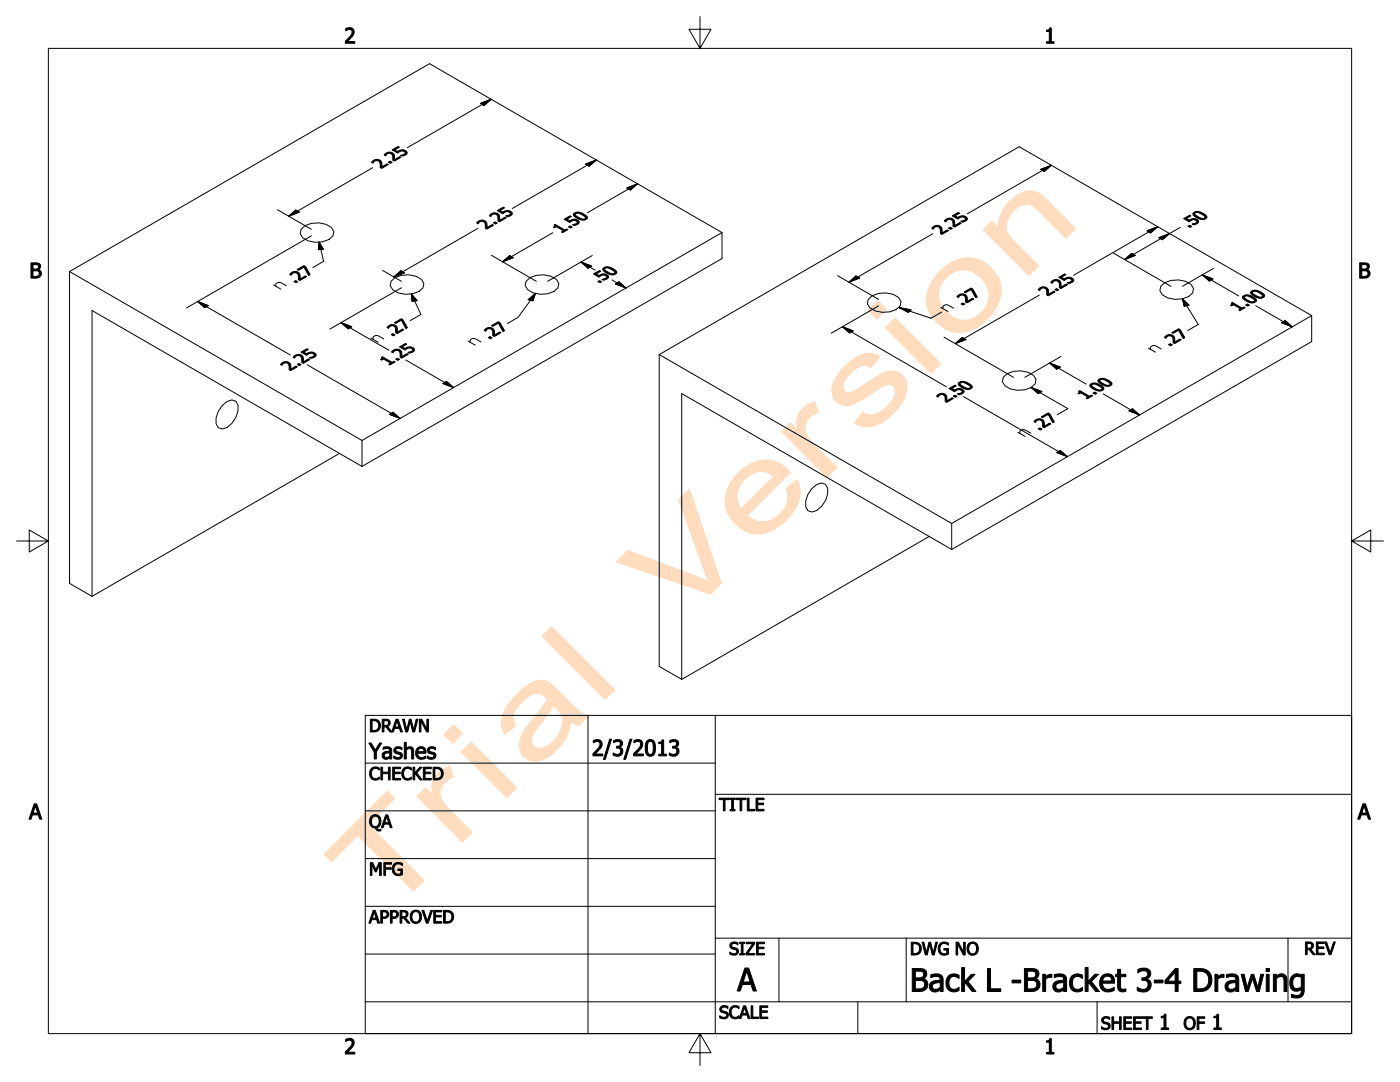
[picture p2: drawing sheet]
<svg xmlns="http://www.w3.org/2000/svg" width="279mm" height="216mm" viewBox="0 0 279 216" stroke-linecap="round" stroke-linejoin="round" font-family="sans-serif">
<g fill="#ffdcbe" stroke="#ffdcbe" stroke-width=".2">
<path d="M77.3 157.8l1.5 1.5-5.3 5.3 11.1 11.1-2.1 2.1-11.1-11.1-5.2 5.3-1.5-1.5z" fill-rule="evenodd"/>
<path d="M87.3 154.4a6.6 6.6 0 0 1 2.5-1.5l.7 2.1a3.3 3.3 0 0 0-2.5 4.2l1.3 1.9 5 5-2 1.9-9.1-9.1 1.7-1.7 1.4 1.4a4 4 0 0 1 1-4.2z" fill-rule="evenodd"/>
<path d="M88.6 146.6l2-2 1.7 1.8-1.9 1.9zM94 148.1l9.1 9.1-1.9 1.9-9.1-9.1z" fill-rule="evenodd"/>
<path d="M103.2 138.5a7.5 7.5 0 0 1 4.9-2.8l.8 .2 .9 .5 5.7 5.4 .8 .6 1.3 .4-2.1 2-1.5-.8a10 10 0 0 1-6.1 7.7 3.3 3.3 0 0 1-3.7-1.1 3.3 3.3 0 0 1-.1-3.8 22.2 22.2 0 0 1 3.6-5l1.5-2.2a2.58 2.58 0 0 0-3.9-.5 6.4 6.4 0 0 0-2.9 3.9l.1 .9 .4 .9-2.1 1.7a4.9 4.9 0 0 1 .5-5.8zM110.4 140.8l-1 1.6-1.9 2.5a4 4 0 0 0-1.4 3.1 1.77 1.77 0 0 0 2.9 1 6.1 6.1 0 0 0 3.2-5.8l-.1-.2a5.8 5.8 0 0 0-1.7-2.2z" fill-rule="evenodd"/>
<path d="M108.2 127l1.9-1.9 12.6 12.5-2 2z" fill-rule="evenodd"/>
<path d="M123 112.1l2.3-2.3 13.7 5.2 2.5 1.1-1.1-2.6-5-13.8 2.2-2.1 6.3 18.8-2.1 2.2z" fill-rule="evenodd"/>
<path d="M147.4 94.3a6.7 6.7 0 0 1 9.4-1l1 1-8.7 8.6a4.7 4.7 0 0 0 7.1-1 4.2 4.2 0 0 0 .7-4.4l2.2-1.8a6.5 6.5 0 0 1-1.6 7.5 7.9 7.9 0 0 1-7.7 3.2 6.7 6.7 0 0 1-4.3-9.6l.8-1.2zM148.7 95.6a4.2 4.2 0 0 0-.7 5.9l6.4-6.5a4 4 0 0 0-5.7 .6z" fill-rule="evenodd"/>
<path d="M160.1 81.7a6.5 6.5 0 0 1 2.5-1.6l.7 2.1a3.4 3.4 0 0 0-2.6 4l.6 1 .8 1.1 5 5-2 1.9-9.1-9.1 1.7-1.7 1.4 1.4a4 4 0 0 1 1-4.1z" fill-rule="evenodd"/>
<path d="M168.5 73.2a7.5 7.5 0 0 1 5.3-2.7l.7 .2 1.1 .5-1.7 2.1a2.86 2.86 0 0 0-3.7 .8 4.3 4.3 0 0 0-1.9 3.4 1.35 1.35 0 0 0 2.2 .5l.5-.3a35.1 35.1 0 0 1 6.3-3.6 3.1 3.1 0 0 1 3.6 4.1 10.9 10.9 0 0 1-6.7 6.9 4.7 4.7 0 0 1-3.7-.7l1.7-2.2a3.4 3.4 0 0 0 4.5-.8 4.3 4.3 0 0 0 1.9-3.7 1.41 1.41 0 0 0-2.4-.6 36.1 36.1 0 0 1-6.4 3.7 3 3 0 0 1-3.2-1 3 3 0 0 1-.3-3.4l.8-1.5z" fill-rule="evenodd"/>
<path d="M175.2 60l1.7 1.8-1.9 1.9-1.8-1.8zM178.6 63.5l9.2 9.1-2 1.9-9.1-9.1z" fill-rule="evenodd"/>
<path d="M187.6 54.1a7.2 7.2 0 0 1 8.3-2 6.9 6.9 0 0 1 3.9 6.4 9.7 9.7 0 0 1-7.8 7.8 7 7 0 0 1-7.1-6.8 8.5 8.5 0 0 1 2.7-5.4zM188.9 55.4a4.6 4.6 0 0 0 .5 7.3 4.7 4.7 0 0 0 7.3-1.5 4.4 4.4 0 0 0-1-5.8 4.5 4.5 0 0 0-6.8 0z" fill-rule="evenodd"/>
<path d="M201.5 40.3a5.3 5.3 0 0 1 5.4-2l1.5 1 6.3 6.3-1.9 2-5.6-5.6a2.94 2.94 0 0 0-4.8 0 3.8 3.8 0 0 0-.5 5.6l5.4 5.4-2 2-9.1-9.1 1.8-1.8 1.3 1.3a6.4 6.4 0 0 1 2.2-5.1z" fill-rule="evenodd"/>
</g>
<g fill="none" stroke="#000" stroke-width=".2">
<path d="M9.7 9.7h260v196.5h-260zM98 19.8l-16.7 9.7M139.7 3.3v6.4l-2.2-3.9h4.4l-2.2 3.9M74.4 33.5l-16.8 9.6M95.9 20.6l2.1-.8-1.4 1.2zM116.9 32.7l2.1-.8-1.4 1.2zM119 31.9l-16.8 9.7M125.1 37.5l2.1-.8-1.4 1.2zM127.2 36.7l-10 5.8M207.7 33.8l2.1-.8-1.4 1.2zM209.8 33l-16.7 9.7M13.9 54.2v62.2l4.5 2.6"/>
<path d="M13.9 54.2l58.3 33.7M54.6 56.9l1.4 .8M55.4 41.8l6.7 4M57.2 57l-1.1-.6a.82 .82 0 0 0-1.1 .3v.4M57.6 43.1l1.4-1.2 .7 .4zM60.1 45.8a4.6 4.6 0 0 1 6-.4l.5 .8-.1 .9a4.6 4.6 0 0 1-6.1 .3l-.5-.8zM62.1 47.1l-24.9 14.4M63.7 48.3l.9 3.9-2.1 1.2M63.7 48.3l.8 1.4-1 .1zM76.3 54l3.8 2.1M78 56.1a4.6 4.6 0 0 1 6.1-.4l.5 .9-.2 .8a4.6 4.6 0 0 1-6 .4l-.5-.8zM78.6 55.3l1.4-1.3 .7 .4z"/>
<path d="M80.1 57.4l-14.3 8.3M82.1 58.7l1.9 4-2.1 1.3M82.1 58.7l1.1 1.3-.9 .1zM95.4 45.6l-16.8 9.7M98.1 50.9l8.9 5.2M100.3 52.2l1.4-1.2 .7 .4zM105 56.1a4.6 4.6 0 0 1 6-.4l.5 .9-.1 .8a4.6 4.6 0 0 1-6.1 .4l-.5-.8zM105.4 59.8l1.5-1.2-.6 1.4zM106.9 58.6l-3.5 4.7-2.1 1.3M110.3 46.4l-10 5.8M115.9 52.3l2.9 1.6M115.9 52.3l2.2 .8-.7 .4z"/>
<path d="M118.2 51l-8.9 5.1M122.1 55.9l2.8 1.6M122.8 56.7l.7-.5 1.4 1.3zM144.1 46.4l-71.9 41.5M144.1 46.4v5.2l-71.9 41.5M144.1 46.4l-58.4-33.7-71.8 41.5M167.2 55l8.1 4.7M169.4 56.3l1.4-1.2 .7 .4zM173.3 59.7a4.6 4.6 0 0 1 6-.4l.5 .9-.1 .8a4.6 4.6 0 0 1-6.1 .4l-.5-.8zM186.2 46.6l-16.8 9.7M207.4 58.9l-16.8 9.7M222.2 50.5l11.5 6.6"/>
<path d="M224.4 51.8l1.4-1.2 .8 .4zM228.9 46.1l2.2-.9-1.5 1.3zM231.1 45.2l-16.8 9.7M231.3 47.4l2.1-.8-1.4 1.2zM231.6 57.2a4.6 4.6 0 0 1 6.1-.4l.5 .8-.2 .8a4.6 4.6 0 0 1-6 .4l-.5-.8zM235.6 45.4l-11.2 6.4M236 59.6l3.1 5.1-2.1 1.3M236 59.6l1.3 1.3-1 .2zM239.9 54.8l7.3 4.3M239.9 54.8l2.2 .9-.8 .4zM242.2 53.6l-6.2 3.5M39.4 60.2l18.6 10.7"/>
<path d="M39.4 60.2l2.2 .8-.7 .4zM61.3 72.8l18.6 10.7M68.1 64.4l9.5 5.5M68.1 64.4l2.1 .8-.7 .4zM74 67.5l1.5 .8M76.6 67.6l-1-.6a.82 .82 0 0 0-1.2 .3v.4M81 71.8l9.5 5.5M88.4 76.5l.7-.4 1.4 1.2zM93.4 68l1.4 .9M96 68.2l-1.1-.6a.82 .82 0 0 0-1.1 .3v.4M131.6 70.8v62.2l4.5 2.6M131.6 70.8l58.3 33.7"/>
<path d="M168.1 65.2l20.8 12M168.1 65.2l2.1 .8-.7 .4zM175.3 61l-9.4 5.5M179.4 61.4l6.4 2.1 2.1-1.2M179.4 61.4l2.4 .4-.5 .5zM187.8 61.3l1.4 .9M188.4 67.3l13.9 8M190.3 61.5l-1-.6a.82 .82 0 0 0-1.1 .3v.4M190.6 68.6l1.5-1.3 .7 .5zM192.3 79.1l20.7 12M200.2 75.3a4.6 4.6 0 0 1 6.1-.4l.5 .8-.2 .9a4.6 4.6 0 0 1-6.1 .4l-.5-.8zM205.8 77.3l7.3 4.2-2.1 1.3"/>
<path d="M205.8 77.3l2.1 .8-.7 .4zM209.5 72.4l7.3 4.2M209.5 72.4l2.1 .9-.7 .4zM211.7 71.1l-7.2 4.2M220.1 78.6l7.3 4.2M229.2 69.5l1.4 .8M231.7 69.6l-1-.6a.81 .81 0 0 0-1.1 .3v.4M250.6 61l7.3 4.2M255.8 64.4l.7-.4 1.4 1.2zM261.8 63l-71.9 41.5M261.8 63v5.2l-71.9 41.4M261.8 63l-58.4-33.7-71.8 41.5"/>
<path d="M44.3 80.9l1-.8 1-.3 .8 .3 .4 .8a4.4 4.4 0 0 1-3.2 4.7l-.7-.3-.5-.8v-1.1l.5-1.3zM67.8 90.5l-49.4 28.5M72.2 93.1l-53.8-31.1v57M72.2 87.9v5.2M77.7 82.7l.7-.4 1.5 1.2zM162 97.5l1-.8 1-.3 .7 .2 .5 .8a4.4 4.4 0 0 1-3.2 4.8l-.8-.3-.4-.8v-1.1l.4-1.3zM203.1 86.3l1.5 .8M205.7 86.4l-1-.6a.81 .81 0 0 0-1.2 .3v.4M210.9 90.3l.7-.4 1.4 1.2zM225.3 82l.7-.4 1.4 1.2zM3.3 107.9h6.4l-3.9-2.2v4.5l3.9-2.3M185.4 107l-49.3 28.6"/>
<path d="M189.9 109.6l-53.8-31.1v57.1M189.9 104.5v5.1M269.7 107.9l3.9 2.3v-4.5l-3.9 2.2h6.4M72.9 142.7h196.8v63.5h-196.8zM72.9 152.3h69.8M117.3 142.7v63.5M142.7 142.7v63.5M142.7 158.5h127M72.9 171.3h69.8M72.9 161.8h69.8M72.9 199.9h196.8M72.9 190.4h69.8"/>
<path d="M72.9 180.8h69.8M142.7 187.2h127M155.4 187.2v12.7M171.2 199.9v6.3M180.8 187.2v12.7M218.9 199.9v6.3M257 187.2v12.7M139.7 206.2l2.2 3.9h-4.4l2.2-3.9v6.4"/>
</g>
<g fill="#000" stroke="#000" stroke-width=".2">
<path d="M95.9 20.6l.7-.2v.6zM96.6 20.4l1.4-.6-1.4 1.2zM116.9 32.7l.7-.2v.6zM117.6 32.5l1.4-.6-1.4 1.2zM125.1 37.5l.7-.3v.7zM125.8 37.2l1.4-.5-1.4 1.2zM207.7 33.8l.7-.3v.7zM208.4 33.5l1.4-.5-1.4 1.2zM57.6 43.1l1.4-1.2v.7zM59 41.9l.7 .4-.7 .3zM63.7 48.3v1.5h-.2zM63.7 48.3l.8 1.4-.8 .1z"/>
<path d="M78.6 55.3l1.4-1.3v.7zM80 54l.7 .4-.7 .3zM100.3 52.2l1.4-1.2v.7zM101.7 51l.7 .4-.7 .3zM115.9 52.3l1.5 .5v.7zM117.4 52.8l.7 .3-.7 .4zM122.8 56.7l.7-.5v.7zM123.5 56.2l1.4 1.3-1.4-.6zM169.4 56.3l1.4-1.2v.7zM170.8 55.1l.7 .4-.7 .3zM224.4 51.8l1.4-1.2v.6zM225.8 50.6l.8 .4-.8 .2z"/>
<path d="M228.9 46.1l.7-.3v.7zM229.6 45.8l1.5-.6-1.5 1.3zM231.3 47.4l.7-.3v.7zM232 47.1l1.4-.5-1.4 1.2zM239.9 54.8l1.4 .6v.7zM241.3 55.4l.8 .3-.8 .4zM39.4 60.2l1.5 .5v.7zM40.9 60.7l.7 .3-.7 .4zM68.1 64.4l1.4 .5v.7zM69.5 64.9l.7 .3-.7 .4zM82.1 58.7l.2 .2v1.2zM82.3 58.9l.9 1.1-.9 .1z"/>
<path d="M88.4 76.5l.7-.4v.7zM89.1 76.1l1.4 1.2-1.4-.5zM105.4 59.8l.9-.8v1zM106.3 59l.6-.4-.6 1.4zM168.1 65.2l1.4 .5v.7zM169.5 65.7l.7 .3-.7 .4zM179.4 61.4l1.9 .3v.6zM181.3 61.7l.5 .1-.5 .5zM190.6 68.6l1.5-1.3v.7zM192.1 67.3l.7 .5-.7 .2zM205.8 77.3l1.4 .6v.6zM207.2 77.9l.7 .2-.7 .4z"/>
<path d="M209.5 72.4l1.4 .6v.7zM210.9 73l.7 .3-.7 .4zM236 59.6l.3 .4v1.1zM236.3 60l1 .9-1 .2zM255.8 64.4l.7-.4v.7zM256.5 64l1.4 1.2-1.4-.5zM77.7 82.7l.7-.4v.7zM78.4 82.3l1.5 1.2-1.5-.5zM210.9 90.3l.7-.4v.7zM211.6 89.9l1.4 1.2-1.4-.5zM225.3 82l.7-.4v.7zM226 81.6l1.4 1.2-1.4-.5z"/>
<path d="M69 5.7h.1a1.06 1.06 0 0 1 1.5 .3 1.06 1.06 0 0 1-.5 1.5l-.8 .8h1.5v.3h-1.9v-.4l.5-.4a1.48 1.48 0 0 0 .8-1.7 .89 .89 0 0 0-1.2 0z" fill-rule="evenodd"/>
<path d="M208.9 6l.5-.1 .1-.3h.3v2.7h.5v.3h-1.4v-.3h.5v-2h-.5z" fill-rule="evenodd"/>
<path d="M74.3 32.2a1.17 1.17 0 0 1 1.8 .1l.1 1 1.1-.6 .2 .1-1.3 .8-.3-.2a.98 .98 0 0 0-.7-1.4l-.4 .2-.3 .4-.3-.2z" fill-rule="evenodd"/>
<path d="M77.5 32.4l.3-.2 .5 .2-.4 .2z" fill-rule="evenodd"/>
<path d="M76.8 30.8a1.17 1.17 0 0 1 1.8 0l.1 1.1 1.1-.7 .2 .2-1.3 .8-.3-.2a.98 .98 0 0 0-.7-1.4l-.4 .1-.3 .4-.3-.2z" fill-rule="evenodd"/>
<path d="M78.3 29.9l1.1-.7 .3 .2-.9 .5 .6 .3a1.21 1.21 0 0 1 1.9 .3l-.3 .4a1.01 1.01 0 0 1-1.1 .1l.2-.1a.52 .52 0 0 0 .7-.6 1 1 0 0 0-1.4 .3z" fill-rule="evenodd"/>
<path d="M6.2 52.5h.8a.76 .76 0 0 1 1 .3 .76 .76 0 0 1-.3 1 .9 .9 0 0 1 .5 1.1 .9 .9 0 0 1-1.1 .6h-.9zM6.6 54v1.2h.3a.61 .61 0 0 0 .9-.5 .61 .61 0 0 0-.8-.7zM6.6 52.8v.9h.4a.49 .49 0 0 0 .7-.5 .49 .49 0 0 0-.7-.4z" fill-rule="evenodd"/>
<path d="M58.7 56.2l.3-.2 .4 .2-.3 .2z" fill-rule="evenodd"/>
<path d="M59.3 53.8l1.4-.8 .3 .2 .9 1.6-.3 .2-.9-1.7-1.2 .6z" fill-rule="evenodd"/>
<path d="M57.9 54.6a1.17 1.17 0 0 1 1.9 0l.1 1.1 1-.6 .3 .1-1.4 .8-.3-.2a.97 .97 0 0 0-.6-1.4l-.5 .1-.3 .4-.3-.2z" fill-rule="evenodd"/>
<path d="M95.2 44.4a1.17 1.17 0 0 1 1.9 0l.1 1 1-.6 .3 .1-1.3 .8-.3-.2a.98 .98 0 0 0-.7-1.3l-.5 .1-.3 .4-.3-.2z" fill-rule="evenodd"/>
<path d="M98.5 44.5l.3-.2 .4 .2-.3 .2z" fill-rule="evenodd"/>
<path d="M97.8 42.9a1.17 1.17 0 0 1 1.8 0l.1 1.1 1.1-.6 .2 .1-1.3 .8-.3-.2a.98 .98 0 0 0-.7-1.4l-.5 .2-.2 .3-.4-.2z" fill-rule="evenodd"/>
<path d="M99.2 42l1.2-.7 .3 .2-.9 .5 .6 .3a1.21 1.21 0 0 1 1.8 .3l-.2 .4a1.01 1.01 0 0 1-1.1 .1h.2a.51 .51 0 0 0 .7-.7 1 1 0 0 0-1.4 .3z" fill-rule="evenodd"/>
<path d="M110.6 44.9l.2-.1 1.9 1.1 .4-.2 .2 .1-1 .6-.2-.1 .4-.2-1.5-.9-.4 .3-.2-.2 .3-.2z" fill-rule="evenodd"/>
<path d="M113.4 45.3l.4-.2 .4 .2-.3 .2z" fill-rule="evenodd"/>
<path d="M112.6 43.8l1.2-.7 .2 .1-.9 .5 .6 .4a1.21 1.21 0 0 1 1.9 .3l-.2 .3a1.01 1.01 0 0 1-1.1 .1h.1a.52 .52 0 0 0 .7-.6 1.01 1.01 0 0 0-1.4 .2z" fill-rule="evenodd"/>
<path d="M114.5 42.6a2.02 2.02 0 0 1 2.8 .8 1.41 1.41 0 0 1-2.2 .1 .95 .95 0 0 1-.7-.7zM114.9 42.7a.45 .45 0 0 0 .4 .6 1.05 1.05 0 0 0 1.6 .2 1.96 1.96 0 0 0-2-.8z" fill-rule="evenodd"/>
<path d="M119.3 56.2l.4-.2 .4 .2-.4 .2z" fill-rule="evenodd"/>
<path d="M118.5 54.7l1.1-.7 .3 .1-.9 .6 .6 .3a1.21 1.21 0 0 1 1.9 .3l-.3 .3a.99 .99 0 0 1-1.1 .1h.2a.52 .52 0 0 0 .7-.6 1.01 1.01 0 0 0-1.4 .2z" fill-rule="evenodd"/>
<path d="M120.4 53.5a2.02 2.02 0 0 1 2.7 .9 1.4 1.4 0 0 1-2.1 0l-.6-.4-.1-.3zM120.7 53.6a.45 .45 0 0 0 .5 .6 1.06 1.06 0 0 0 1.5 .2 1.97 1.97 0 0 0-2-.8z" fill-rule="evenodd"/>
<path d="M186.1 45.4a1.13 1.13 0 0 1 1.8 .1l.1 1 1.1-.6 .2 .1-1.3 .8-.3-.2a.98 .98 0 0 0-.7-1.4l-.5 .2-.2 .3-.4-.1z" fill-rule="evenodd"/>
<path d="M189.3 45.5l.3-.2 .5 .3-.4 .2z" fill-rule="evenodd"/>
<path d="M188.6 43.9a1.12 1.12 0 0 1 1.9 .1v1l1.1-.6 .2 .2-1.3 .7-.3-.2a.98 .98 0 0 0-.7-1.3l-.4 .1-.3 .4-.3-.2z" fill-rule="evenodd"/>
<path d="M190.1 43.1l1.1-.7 .3 .1-.9 .6 .6 .3a1.21 1.21 0 0 1 1.9 .3l-.3 .3a1.01 1.01 0 0 1-1.1 .2l.2-.1a.51 .51 0 0 0 .7-.6 1 1 0 0 0-1.4 .2z" fill-rule="evenodd"/>
<path d="M192.4 58.3l1.4-.8 .3 .2 .9 1.6-.3 .1-.9-1.6-1.1 .6z" fill-rule="evenodd"/>
<path d="M191.1 59.1a1.17 1.17 0 0 1 1.8 0l.1 1 1.1-.6 .2 .2-1.3 .7-.3-.1a.98 .98 0 0 0-.7-1.4l-.4 .1-.3 .4-.3-.2z" fill-rule="evenodd"/>
<path d="M207.4 57.6a1.12 1.12 0 0 1 1.8 .1v1l1.1-.6 .2 .2-1.3 .7-.3-.1a.98 .98 0 0 0-.7-1.4l-.4 .1-.3 .4-.3-.2z" fill-rule="evenodd"/>
<path d="M210.5 57.8l.4-.2 .4 .2-.4 .2z" fill-rule="evenodd"/>
<path d="M209.9 56.2a1.12 1.12 0 0 1 1.8 .1v1l1.1-.6 .2 .1-1.3 .8-.3-.2a.98 .98 0 0 0-.7-1.4l-.5 .2-.2 .3-.3-.1z" fill-rule="evenodd"/>
<path d="M211.3 55.3l1.2-.6 .2 .1-.9 .5 .6 .4a1.21 1.21 0 0 1 1.9 .3l-.2 .3a.99 .99 0 0 1-1.1 .1h.1a.52 .52 0 0 0 .7-.6 1.01 1.01 0 0 0-1.4 .2z" fill-rule="evenodd"/>
<path d="M237.1 45.1l.3-.2 .4 .3-.3 .2z" fill-rule="evenodd"/>
<path d="M236.2 43.6l1.2-.7 .3 .2-.9 .5 .5 .3a1.21 1.21 0 0 1 1.9 .3l-.2 .4a.99 .99 0 0 1-1.1 .1h.2a.52 .52 0 0 0 .6-.7 1.01 1.01 0 0 0-1.4 .3z" fill-rule="evenodd"/>
<path d="M238.2 42.4a2.02 2.02 0 0 1 2.7 .9 1.41 1.41 0 0 1-2.1 .1 .96 .96 0 0 1-.8-.7zM238.5 42.5a.45 .45 0 0 0 .5 .7 1.05 1.05 0 0 0 1.5 .1 1.96 1.96 0 0 0-2-.8z" fill-rule="evenodd"/>
<path d="M248.1 59.1a2.01 2.01 0 0 1 2.7 .9 1.4 1.4 0 0 1-2.1 0 .96 .96 0 0 1-.8-.7zM248.4 59.2a.45 .45 0 0 0 .5 .6 1.05 1.05 0 0 0 1.5 .2 1.95 1.95 0 0 0-2-.8z" fill-rule="evenodd"/>
<path d="M249.7 58.2a2.01 2.01 0 0 1 2.7 .8 1.4 1.4 0 0 1-2.1 .1l-.6-.5-.1-.2zM250 58.2a.45 .45 0 0 0 .5 .7 1.06 1.06 0 0 0 1.5 .1 1.95 1.95 0 0 0-2-.8z" fill-rule="evenodd"/>
<path d="M271.4 52.5h.8a.76 .76 0 0 1 1 .3 .76 .76 0 0 1-.3 1 .9 .9 0 0 1 .4 1.1 .9 .9 0 0 1-1.1 .6h-.8zM271.8 54v1.2h.3a.61 .61 0 0 0 .9-.5 .61 .61 0 0 0-.8-.7zM271.8 52.8v.9h.4a.49 .49 0 0 0 .7-.5 .49 .49 0 0 0-.7-.4z" fill-rule="evenodd"/>
<path d="M56.1 72.6a1.17 1.17 0 0 1 1.9 0v1.1l1.1-.7 .2 .2-1.3 .8-.3-.2a.98 .98 0 0 0-.7-1.4l-.4 .1-.3 .4-.3-.2z" fill-rule="evenodd"/>
<path d="M59.3 72.7l.4-.2 .4 .3-.4 .2z" fill-rule="evenodd"/>
<path d="M58.7 71a1.12 1.12 0 0 1 1.8 .2v1l1.1-.6 .2 .1-1.3 .8-.3-.2a.97 .97 0 0 0-.7-1.4l-.4 .2-.3 .4-.3-.2z" fill-rule="evenodd"/>
<path d="M60.1 70.3l1.2-.7 .2 .1-.9 .5 .6 .4a1.21 1.21 0 0 1 1.9 .3l-.2 .3a1.01 1.01 0 0 1-1.1 .1h.1a.52 .52 0 0 0 .7-.6 1.01 1.01 0 0 0-1.4 .2z" fill-rule="evenodd"/>
<path d="M78.1 66.8l.3-.2 .4 .2-.3 .2z" fill-rule="evenodd"/>
<path d="M76.1 71.3l.2-.1 2 1.1 .3-.2 .3 .1-1.1 .6-.2-.1 .4-.2-1.5-.9-.3 .3-.2-.2 .2-.2z" fill-rule="evenodd"/>
<path d="M79 71.7l.3-.2 .4 .2-.3 .2z" fill-rule="evenodd"/>
<path d="M78.7 64.4l1.4-.8 .3 .2 .9 1.6-.3 .2-.9-1.7-1.1 .6z" fill-rule="evenodd"/>
<path d="M77.3 65.2a1.17 1.17 0 0 1 1.9 0l.1 1.1 1-.6 .3 .1-1.3 .8-.3-.2a.97 .97 0 0 0-.7-1.4l-.4 .1-.4 .4-.3-.2z" fill-rule="evenodd"/>
<path d="M78.3 70a1.16 1.16 0 0 1 1.8 .1l.1 1.1 1-.6 .3 .1-1.3 .8-.3-.2a.98 .98 0 0 0-.7-1.4l-.5 .1-.3 .4-.3-.2z" fill-rule="evenodd"/>
<path d="M79.7 69.2l1.2-.7 .3 .2-.9 .5 .5 .3a1.21 1.21 0 0 1 1.9 .3l-.2 .4a1.01 1.01 0 0 1-1.1 .1h.2a.52 .52 0 0 0 .7-.7 .99 .99 0 0 0-1.5 .3z" fill-rule="evenodd"/>
<path d="M97.5 67.4l.3-.2 .4 .2-.3 .2z" fill-rule="evenodd"/>
<path d="M98.1 65l1.4-.8 .3 .2 .9 1.6-.3 .2-.9-1.7-1.2 .6z" fill-rule="evenodd"/>
<path d="M96.8 65.7a1.13 1.13 0 0 1 1.8 .2l.1 1 1-.7 .3 .2-1.4 .8-.3-.2a.98 .98 0 0 0-.6-1.4l-.5 .1-.3 .4-.3-.2z" fill-rule="evenodd"/>
<path d="M187.1 78.9a1.13 1.13 0 0 1 1.8 .1l.1 1 1-.6 .3 .1-1.4 .8-.3-.2a.98 .98 0 0 0-.6-1.4l-.6 .2-.2 .3-.3-.1z" fill-rule="evenodd"/>
<path d="M190.3 79l.3-.2 .4 .3-.3 .2z" fill-rule="evenodd"/>
<path d="M189.4 77.5l1.2-.7 .2 .2-.9 .5 .6 .3a1.21 1.21 0 0 1 1.9 .4l-.2 .3a1.01 1.01 0 0 1-1.1 .1h.2a.52 .52 0 0 0 .6-.6 1.01 1.01 0 0 0-1.4 .2z" fill-rule="evenodd"/>
<path d="M191.8 60.6l.4-.2 .4 .3-.4 .2z" fill-rule="evenodd"/>
<path d="M191.3 76.4a2.02 2.02 0 0 1 2.8 .8 1.4 1.4 0 0 1-2.1 .1l-.7-.5-.1-.2zM191.7 76.4a.46 .46 0 0 0 .4 .7 1.06 1.06 0 0 0 1.6 .1 1.97 1.97 0 0 0-2-.8z" fill-rule="evenodd"/>
<path d="M215.3 78.1l.2-.2 1.9 1.2 .4-.3 .2 .2-1 .6-.2-.1 .4-.3-1.5-.8-.4 .2-.2-.1 .3-.3z" fill-rule="evenodd"/>
<path d="M218.1 78.4l.4-.2 .4 .3-.4 .2z" fill-rule="evenodd"/>
<path d="M217.6 76.7a2.02 2.02 0 0 1 2.7 .8 1.4 1.4 0 0 1-2.1 .1l-.6-.4-.1-.3zM218 76.8a.45 .45 0 0 0 .4 .6 1.06 1.06 0 0 0 1.5 .2 1.97 1.97 0 0 0-1.9-.8z" fill-rule="evenodd"/>
<path d="M219.2 75.7a2.02 2.02 0 0 1 2.7 .9 1.4 1.4 0 0 1-2.1 .1l-.6-.5-.1-.2zM219.6 75.8a.45 .45 0 0 0 .4 .7 1.06 1.06 0 0 0 1.6 .1 1.97 1.97 0 0 0-2-.8z" fill-rule="evenodd"/>
<path d="M233.2 68.8l.4-.2 .4 .2-.4 .2z" fill-rule="evenodd"/>
<path d="M233.9 66.4l1.3-.8 .3 .2 .9 1.6-.3 .2-.9-1.7-1.1 .6z" fill-rule="evenodd"/>
<path d="M232.5 67.2a1.17 1.17 0 0 1 1.9 0v1.1l1.1-.7 .2 .2-1.3 .8-.3-.2a.97 .97 0 0 0-.7-1.4l-.4 .1-.3 .4-.3-.2z" fill-rule="evenodd"/>
<path d="M245.7 60.5l.2-.1 2 1.1 .4-.2 .2 .1-1.1 .6-.2-.1 .4-.3-1.4-.8-.4 .2-.2-.1 .3-.3z" fill-rule="evenodd"/>
<path d="M248.6 60.9l.3-.3 .5 .3-.4 .2z" fill-rule="evenodd"/>
<path d="M207.2 85.6l.3-.2 .4 .2-.3 .2z" fill-rule="evenodd"/>
<path d="M207.8 83.2l1.4-.8 .3 .2 .9 1.6-.3 .2-.9-1.7-1.1 .6z" fill-rule="evenodd"/>
<path d="M206.4 84a1.17 1.17 0 0 1 1.9 0l.1 1.1 1.1-.7 .2 .2-1.3 .8-.3-.2a.98 .98 0 0 0-.7-1.4l-.4 .1-.3 .4-.4-.2z" fill-rule="evenodd"/>
<path d="M74.2 153.3a1.37 1.37 0 0 1 1.5 0v.4a.94 .94 0 0 0-1.3-.2 .94 .94 0 0 0-.2 1.2 .88 .88 0 0 0 .6 .7 .88 .88 0 0 0 .9-.4v.5a1.26 1.26 0 0 1-1.6-.1 1.26 1.26 0 0 1-.2-1.6z" fill-rule="evenodd"/>
<path d="M73.9 143.5h.6a1.28 1.28 0 0 1 1.4 1.3 1.28 1.28 0 0 1-1.4 1.2h-.6zM74.3 143.8v2a1.02 1.02 0 0 0 1.3-1 1.02 1.02 0 0 0-1.3-1z" fill-rule="evenodd"/>
<path d="M73.6 148.3h.5l.8 1.4 .8-1.4h.5l-1.1 1.7v1.4h-.4v-1.3z" fill-rule="evenodd"/>
<path d="M76.5 149.1a1.1 1.1 0 0 1 1.7 .7v1.6h-.4v-.2a.81 .81 0 0 1-1.4-.1 .81 .81 0 0 1 .8-1.2h.6a.6 .6 0 0 0-.4-.6 .6 .6 0 0 0-.6 .1l-.3 .1zM76.7 150.5a.55 .55 0 0 0 .4 .7 .55 .55 0 0 0 .7-.3v-.7l-.7 .1z" fill-rule="evenodd"/>
<path d="M76 153.1h.4v1h1.1v-1h.4v2.5h-.4v-1.2h-1.1v1.2h-.4z" fill-rule="evenodd"/>
<path d="M79 143.5h.4l.9 2.5h-.4l-.2-.7h-1l-.2 .7h-.3zM79.2 143.9l-.4 1.2h.8z" fill-rule="evenodd"/>
<path d="M76.3 143.5h.6a.74 .74 0 0 1 1 .5 .74 .74 0 0 1-.6 .9l.9 1.1h-.4l-.8-1h-.4v1h-.3zM76.6 143.8v1h.3a.49 .49 0 0 0 .6-.5 .49 .49 0 0 0-.5-.5z" fill-rule="evenodd"/>
<path d="M78.4 153.1h1.6v.3h-1.3v.7h1.2v.3h-1.2v.9h1.3v.3h-1.6z" fill-rule="evenodd"/>
<path d="M78.7 149.3a1.33 1.33 0 0 1 1.5-.1v.4l-.3-.2a.46 .46 0 0 0-.6-.1 .46 .46 0 0 0-.2 .6l.2 .1a.86 .86 0 0 1 .9 1.1l-.3 .3-.6 .1-.7-.2v-.4h.1a.66 .66 0 0 0 .7 .3 .66 .66 0 0 0 .5-.5l-.1-.1-.5-.2a.71 .71 0 0 1-.6-.3 .71 .71 0 0 1 0-.8z" fill-rule="evenodd"/>
<path d="M80.6 153.3a1.38 1.38 0 0 1 1.5 0v.4a.94 .94 0 0 0-1.2-.2 .94 .94 0 0 0-.3 1.2 .88 .88 0 0 0 .6 .7 .88 .88 0 0 0 .9-.4v.5a1.26 1.26 0 0 1-1.6-.1 1.26 1.26 0 0 1-.2-1.6z" fill-rule="evenodd"/>
<path d="M80.7 148.1h.4v1.2a.82 .82 0 0 1 .9-.2 .82 .82 0 0 1 .6 .8v1.5h-.4v-1.3a.58 .58 0 0 0-.4-.7 .58 .58 0 0 0-.7 .3v1.7h-.4z" fill-rule="evenodd"/>
<path d="M80.3 143.5h.4l.5 2.1 .5-2.1h.3l.6 2.1 .5-2.1h.3l-.6 2.5h-.4l-.5-2.1-.5 2.1h-.4z" fill-rule="evenodd"/>
<path d="M83.4 149.2a1.06 1.06 0 0 1 1.3 .1l.3 .4v.6h-1.6a.89 .89 0 0 0 .5 .8 .89 .89 0 0 0 .9-.2h.2v.4l-.3 .1a1.29 1.29 0 0 1-1.5-.4 1.29 1.29 0 0 1 .1-1.7zM83.6 149.5l-.2 .5h1.2a.6 .6 0 0 0-.3-.6 .6 .6 0 0 0-.7 .1z" fill-rule="evenodd"/>
<path d="M82.4 153.1h.4v1.1l1-1.1h.4l-1 1.1 1.1 1.4h-.5l-.9-1.2-.1 .2v1h-.4z" fill-rule="evenodd"/>
<path d="M84.5 153.1h1.6v.3h-1.3v.7h1.2v.3h-1.2v.9h1.3v.3h-1.6z" fill-rule="evenodd"/>
<path d="M83.7 143.5h.5l1 2v-2h.3v2.5h-.4l-1.1-2.1v2.1h-.3z" fill-rule="evenodd"/>
<path d="M85.4 149.3a1.34 1.34 0 0 1 1.5-.1v.4l-.4-.2a.45 .45 0 0 0-.6-.1 .45 .45 0 0 0-.1 .6l.1 .1a.86 .86 0 0 1 1 1.1l-.4 .3-.6 .1-.6-.2v-.4h.1a.67 .67 0 0 0 .7 .3 .67 .67 0 0 0 .5-.5l-.1-.1-.5-.2a.71 .71 0 0 1-.6-.3 .71 .71 0 0 1 0-.8z" fill-rule="evenodd"/>
<path d="M86.4 153.1h.6a1.28 1.28 0 0 1 1.4 1.2 1.28 1.28 0 0 1-1.4 1.3h-.6zM86.8 153.4v1.9a1.02 1.02 0 0 0 1.3-.9 1.02 1.02 0 0 0-1.3-1z" fill-rule="evenodd"/>
<path d="M118.4 147.8l.1-.1a1.1 1.1 0 0 1 1.5 .4 1.1 1.1 0 0 1-.4 1.5l-.9 .9h1.6v.3h-2v-.4l.5-.5a1.74 1.74 0 0 0 .9-1.7 .89 .89 0 0 0-1.3 0z" fill-rule="evenodd"/>
<path d="M121.7 147.5h.3l-1.2 4h-.4z" fill-rule="evenodd"/>
<path d="M122.5 147.8a1.07 1.07 0 0 1 1.1-.2 1.07 1.07 0 0 1 .6 .9l-.2 .4-.4 .2a1 1 0 0 1 .6 1.3 1 1 0 0 1-1.4 .4l-.4-.1v-.5a.83 .83 0 0 0 .9 .4 .83 .83 0 0 0 .6-.8l-.3-.4-.6-.1v-.4a.53 .53 0 0 0 .8-.2 .53 .53 0 0 0-.3-.7h-.4l-.6 .2z" fill-rule="evenodd"/>
<path d="M125.7 147.5h.4l-1.2 4h-.4z" fill-rule="evenodd"/>
<path d="M126.5 147.8l.1-.1a1.1 1.1 0 0 1 1.5 .4 1.1 1.1 0 0 1-.4 1.5l-.9 .9h1.6v.3h-2v-.4l.5-.5a1.74 1.74 0 0 0 .9-1.7 .9 .9 0 0 0-1.3 0z" fill-rule="evenodd"/>
<path d="M129.2 147.8a.95 .95 0 0 1 1.5 .4l.1 1a1.24 1.24 0 0 1-1.3 1.7 1.41 1.41 0 0 1-.7-1.7 1.75 1.75 0 0 1 .4-1.4zM129.4 148.1a2.64 2.64 0 0 0 .2 2.4 .63 .63 0 0 0 .6-.2 .63 .63 0 0 0 .2-.6l-.1-1a.57 .57 0 0 0-.2-.7 .57 .57 0 0 0-.7 .1z" fill-rule="evenodd"/>
<path d="M131.5 148.1l.5-.2 .1-.3h.4v2.9h.5v.3h-1.5v-.3h.5v-2.1h-.5z" fill-rule="evenodd"/>
<path d="M133.7 147.8a1.07 1.07 0 0 1 1.1-.2 1.07 1.07 0 0 1 .6 .9l-.2 .4-.3 .2a1 1 0 0 1 .5 1.3 1 1 0 0 1-1.4 .4l-.4-.1v-.5a.83 .83 0 0 0 .9 .4 .83 .83 0 0 0 .6-.8l-.3-.4-.6-.1v-.4a.53 .53 0 0 0 .8-.2 .53 .53 0 0 0-.3-.7h-.4l-.6 .2z" fill-rule="evenodd"/>
<path d="M6.8 160.4h.5l1 3h-.4l-.3-.8h-1.1l-.3 .8h-.4zM7.1 160.8l-.5 1.4h.9z" fill-rule="evenodd"/>
<path d="M74.2 162.8a1.19 1.19 0 0 1 1.4 0 1.19 1.19 0 0 1 .4 1.3l-.3 .8-.4 .2a.45 .45 0 0 0 .3 .4 .45 .45 0 0 0 .4 0v.3h-.2a.71 .71 0 0 1-.9-.6 1.26 1.26 0 0 1-1-1.9zM74.4 163l-.1 .1a1.31 1.31 0 0 0 .4 1.8 1.01 1.01 0 0 0 .9-.5 1.01 1.01 0 0 0 0-1.1l-.5-.4h-.5z" fill-rule="evenodd"/>
<path d="M73.9 172.1h.5l.6 1.4 .6-1.4h.5v2.6h-.3v-2.2l-.7 1.5h-.2l-.7-1.5v2.2h-.3z" fill-rule="evenodd"/>
<path d="M77 162.6h.4l.8 2.6h-.3l-.2-.8h-1l-.2 .8h-.4zM77.2 163l-.4 1.2h.8z" fill-rule="evenodd"/>
<path d="M76.6 172.1h1.5v.3h-1.2v.7h1.2v.3h-1.2v1.3h-.3z" fill-rule="evenodd"/>
<path d="M78.7 172.3a1.53 1.53 0 0 1 1.6 0v.4l-.2-.1a.96 .96 0 0 0-1.2 0 .96 .96 0 0 0-.2 1.1 .91 .91 0 0 0 1.3 .6v-.6h-.6v-.3h.9v1.1a1.34 1.34 0 0 1-1.8-.2 1.34 1.34 0 0 1 .1-1.9z" fill-rule="evenodd"/>
<path d="M143.5 159.3h2v.3h-.8v2.2h-.3v-2.2h-.9z" fill-rule="evenodd"/>
<path d="M145.7 159.3h1v.2h-.3v2h.3v.3h-1v-.3h.3v-2h-.3z" fill-rule="evenodd"/>
<path d="M146.8 159.3h2.1v.3h-.9v2.2h-.3v-2.2h-.9z" fill-rule="evenodd"/>
<path d="M149.1 159.3h.4v2.2h1.1v.3h-1.5z" fill-rule="evenodd"/>
<path d="M150.9 159.3h1.6v.3h-1.3v.7h1.2v.3h-1.2v.9h1.3v.3h-1.6z" fill-rule="evenodd"/>
<path d="M272 160.4h.5l1 3h-.4l-.3-.8h-1.1l-.3 .8h-.4zM272.2 160.8l-.4 1.4h.9z" fill-rule="evenodd"/>
<path d="M74.5 181.7h.4l.9 2.5h-.4l-.2-.7h-1l-.2 .7h-.4zM74.7 182l-.4 1.2h.8z" fill-rule="evenodd"/>
<path d="M76 181.7h.6a.81 .81 0 0 1 1 .8 .81 .81 0 0 1-1 .8h-.3v.9h-.3zM76.3 182v1a.6 .6 0 0 0 .8-.1 .6 .6 0 0 0 0-.8z" fill-rule="evenodd"/>
<path d="M77.9 181.7h.7a.81 .81 0 0 1 .9 .8 .81 .81 0 0 1-1 .8h-.2v.9h-.4zM78.3 182v1a.6 .6 0 0 0 .7-.1 .6 .6 0 0 0 0-.8z" fill-rule="evenodd"/>
<path d="M79.8 181.7h.7a.75 .75 0 0 1 .9 .5 .75 .75 0 0 1-.5 .9l.9 1.1h-.4l-.8-1h-.4v1h-.4zM80.2 182v.9h.3a.49 .49 0 0 0 .6-.4 .49 .49 0 0 0-.6-.5z" fill-rule="evenodd"/>
<path d="M82.2 181.9a1.21 1.21 0 0 1 1.6 0 1.21 1.21 0 0 1 .3 1.5 1.14 1.14 0 0 1-1.4 .8 1.14 1.14 0 0 1-.8-1.4zM82.5 182.1l-.1 .1a1.29 1.29 0 0 0 .4 1.8 1 1 0 0 0 .9-.6 1 1 0 0 0 0-1l-.5-.5h-.5z" fill-rule="evenodd"/>
<path d="M84.2 181.7h.4l.7 2.1 .7-2.1h.3l-.9 2.5h-.3z" fill-rule="evenodd"/>
<path d="M86.6 181.7h1.6v.3h-1.3v.7h1.2v.3h-1.2v.9h1.3v.3h-1.6z" fill-rule="evenodd"/>
<path d="M88.5 181.7h.6a1.28 1.28 0 0 1 1.4 1.2 1.28 1.28 0 0 1-1.4 1.3h-.6zM88.9 182v1.9a1.02 1.02 0 0 0 1.3-1 1.02 1.02 0 0 0-1.3-.9z" fill-rule="evenodd"/>
<path d="M145.8 188.3a1.32 1.32 0 0 1 1.5-.2v.4h-.1a.62 .62 0 0 0-.7-.3 .62 .62 0 0 0-.4 .7l.2 .1a.9 .9 0 0 1 1 1.2l-.5 .4h-.7l-.5-.2 .1-.4a.79 .79 0 0 0 1.3-.1l-.3-.4a.94 .94 0 0 1-1-1z" fill-rule="evenodd"/>
<path d="M148.7 193.2h.7l1.6 4.5h-.7l-.4-1.2h-1.8l-.4 1.2h-.6zM149 193.8l-.7 2.1h1.4z" fill-rule="evenodd"/>
<path d="M147.6 188h1v.3h-.3v2h.3v.2h-1v-.2h.3v-2h-.3z" fill-rule="evenodd"/>
<path d="M148.9 188h1.7v.3l-1.4 1.9h1.4v.3h-1.7v-.3l1.3-1.9h-1.3z" fill-rule="evenodd"/>
<path d="M151 188h1.6v.3h-1.3v.7h1.2v.3h-1.2v.9h1.3v.3h-1.6z" fill-rule="evenodd"/>
<path d="M181.9 188h.5a1.28 1.28 0 0 1 1.5 1.3 1.28 1.28 0 0 1-1.5 1.3h-.5zM182.2 188.3v2a1.02 1.02 0 0 0 1.3-1 1.02 1.02 0 0 0-1.3-1z" fill-rule="evenodd"/>
<path d="M182.1 193.3h1.2a1.24 1.24 0 0 1 1.7 1.2l-.3 .5-.4 .3a1.37 1.37 0 0 1 .8 1.7 1.37 1.37 0 0 1-1.7 .8h-1.3zM182.7 195.6v1.7a1.9 1.9 0 0 0 1.7-.4 .87 .87 0 0 0 0-1 .87 .87 0 0 0-1-.3zM182.7 193.8v1.3h.7a.73 .73 0 0 0 .9-.7 .73 .73 0 0 0-1-.6z" fill-rule="evenodd"/>
<path d="M184 188h.4l.5 2.1 .5-2.1h.3l.5 2.1 .6-2.1h.3l-.7 2.6h-.3l-.6-2.2-.5 2.2h-.3z" fill-rule="evenodd"/>
<path d="M185.8 194.5a1.8 1.8 0 0 1 2.4 .6v2.7h-.6v-.3a1.17 1.17 0 0 1-2-.2 1.17 1.17 0 0 1 1.2-1.6l.8-.1v-.1a.91 .91 0 0 0-1.4-.6l-.4 .2zM186.2 196.5a.7 .7 0 0 0 .2 .9 .7 .7 0 0 0 .9-.2l.3-.2v-1l-1 .2z" fill-rule="evenodd"/>
<path d="M187.6 188.2a1.52 1.52 0 0 1 1.7 0v.4l-.2-.1a.96 .96 0 0 0-1.2 0 .96 .96 0 0 0-.3 1.1 .91 .91 0 0 0 1.4 .6v-.6h-.6v-.3h.9v1.1a1.34 1.34 0 0 1-1.8-.3 1.34 1.34 0 0 1 .1-1.8z" fill-rule="evenodd"/>
<path d="M189.3 194.7a1.89 1.89 0 0 1 2.1-.1v.6l-.5-.2a1.06 1.06 0 0 0-1.1 .1 1.06 1.06 0 0 0-.4 1 1.14 1.14 0 0 0 .7 1.2 1.14 1.14 0 0 0 1.3-.3v.7a1.73 1.73 0 0 1-2.1-.2 1.73 1.73 0 0 1-.4-2z" fill-rule="evenodd"/>
<path d="M190.8 188h.5l1 2v-2h.3v2.6h-.4l-1.1-2.2v2.2h-.3z" fill-rule="evenodd"/>
<path d="M191.9 193.1h.6v2.8l1.4-1.5h.7l-1.4 1.4 1.6 2h-.8l-1.3-1.6-.2 .2v1.4h-.6z" fill-rule="evenodd"/>
<path d="M193.4 188.2a1.21 1.21 0 0 1 1.5 0 1.21 1.21 0 0 1 .3 1.5 1.14 1.14 0 0 1-1.4 .9 1.14 1.14 0 0 1-.8-1.5zM193.6 188.4v.1a1.29 1.29 0 0 0 .3 1.8 1 1 0 0 0 1-.5 1 1 0 0 0-.1-1.1l-.4-.4h-.5z" fill-rule="evenodd"/>
<path d="M197.1 193.3h.6v4h2v.5h-2.6z" fill-rule="evenodd"/>
<path d="M202 195.6h1.7v.5h-1.7z" fill-rule="evenodd"/>
<path d="M204.4 193.3h1.3a1.24 1.24 0 0 1 1.6 1.2l-.2 .5-.4 .3a1.37 1.37 0 0 1 .8 1.7 1.37 1.37 0 0 1-1.7 .8h-1.4zM205.1 195.6v1.7a1.91 1.91 0 0 0 1.7-.4 .87 .87 0 0 0 0-1 .87 .87 0 0 0-1.1-.3zM205.1 193.8v1.3h.6a.73 .73 0 0 0 1-.7 .73 .73 0 0 0-1.1-.6z" fill-rule="evenodd"/>
<path d="M208.1 194.4h.6v.5l.6-.4 .6-.1v.6l-.7 .1-.5 .3v2.4h-.6z" fill-rule="evenodd"/>
<path d="M210.4 194.5a1.8 1.8 0 0 1 2.4 .6l.1 2.7h-.6v-.3a1.17 1.17 0 0 1-2.1-.2 1.17 1.17 0 0 1 1.2-1.6l.9-.1v-.1a.91 .91 0 0 0-1.5-.6l-.4 .2zM210.8 196.5a.7 .7 0 0 0 .2 .9 .7 .7 0 0 0 1-.2l.3-.2v-1l-1 .2z" fill-rule="evenodd"/>
<path d="M214 194.7a1.89 1.89 0 0 1 2-.1v.6l-.4-.2a1.06 1.06 0 0 0-1.2 .1 1.06 1.06 0 0 0-.4 1 1.14 1.14 0 0 0 .7 1.2 1.14 1.14 0 0 0 1.3-.3v.7a1.73 1.73 0 0 1-2-.2 1.73 1.73 0 0 1-.5-2z" fill-rule="evenodd"/>
<path d="M216.6 193.1h.5v2.8l1.4-1.5h.7l-1.4 1.4 1.6 2h-.7l-1.3-1.6-.3 .2v1.4h-.5z" fill-rule="evenodd"/>
<path d="M220.1 194.6a1.51 1.51 0 0 1 1.9 .1l.4 .6v.9h-2.3a1.24 1.24 0 0 0 1.8 1.1l.5-.3v.6l-.9 .3a1.69 1.69 0 0 1-2-2.2l.2-.6zM220.3 195.1l-.2 .6h1.8a.87 .87 0 0 0-.5-.9 .87 .87 0 0 0-1.1 .3z" fill-rule="evenodd"/>
<path d="M223 193.4h.6v1h1.1v.5h-1.1v1.6a.67 .67 0 0 0 .2 .8 .67 .67 0 0 0 .9 0l-.1 .5a1.18 1.18 0 0 1-1.6-.7v-2.2h-.3v-.5h.3z" fill-rule="evenodd"/>
<path d="M227.1 193.5a1.65 1.65 0 0 1 2.6 .6 1.18 1.18 0 0 1-.9 1.2 1.35 1.35 0 0 1 .9 1.7 1.35 1.35 0 0 1-1.7 .9l-1-.2v-.7a1.31 1.31 0 0 0 2.1-.2 .9 .9 0 0 0-.2-1 .9 .9 0 0 0-1-.2v-.5a.77 .77 0 0 0 1-.3 .77 .77 0 0 0-.3-1.1 1.91 1.91 0 0 0-1.5 .4z" fill-rule="evenodd"/>
<path d="M230.4 195.6h1.7v.5h-1.7z" fill-rule="evenodd"/>
<path d="M234.6 193.3h.5v2.5h.6v.5h-.6v1.5h-.6v-1.5h-2v-.7zM234.5 194l-1.5 1.8h1.5z" fill-rule="evenodd"/>
<path d="M238.2 193.3h1.1a2.3 2.3 0 0 1 2.6 2.2 2.3 2.3 0 0 1-2.6 2.3h-1.1zM238.9 193.8v3.5a1.82 1.82 0 0 0 2.3-1.2 1.82 1.82 0 0 0-1.3-2.3z" fill-rule="evenodd"/>
<path d="M242.5 194.4h.5v.5l.7-.4 .6-.1v.6l-.7 .1-.6 .3v2.4h-.5z" fill-rule="evenodd"/>
<path d="M244.8 194.5a1.8 1.8 0 0 1 2.4 .6v2.7h-.6v-.3a1.17 1.17 0 0 1-2-.2 1.17 1.17 0 0 1 1.2-1.6l.8-.1v-.1a.91 .91 0 0 0-1.4-.6l-.4 .2zM245.2 196.5a.71 .71 0 0 0 .2 .9 .71 .71 0 0 0 .9-.2l.3-.2v-1l-.9 .2z" fill-rule="evenodd"/>
<path d="M247.7 194.4h.6l.6 2.7 .8-2.7h.5l.8 2.7 .6-2.7h.6l-.9 3.4h-.5l-.9-2.6-.8 2.6h-.5z" fill-rule="evenodd"/>
<path d="M252.7 194.4h.6v3.4h-.6z" fill-rule="evenodd"/>
<path d="M252.7 193.2h.6v.6h-.6z" fill-rule="evenodd"/>
<path d="M254.1 194.4h.6v.4a1.18 1.18 0 0 1 1.4-.4 1.18 1.18 0 0 1 .7 1.2v2.2h-.5v-1.9a.8 .8 0 0 0-.4-1 .8 .8 0 0 0-1.1 .3l-.1 .1v2.5h-.6z" fill-rule="evenodd"/>
<path d="M257.9 194.7a1.47 1.47 0 0 1 1.8-.1v-.2h.6v3a1.66 1.66 0 0 1-2.5 1.6h-.1l.1-.6a1.66 1.66 0 0 0 1.8-.1l.1-.9a1.41 1.41 0 0 1-1.7 .2 1.41 1.41 0 0 1-.6-1.7l.2-.7zM258.4 195a1.84 1.84 0 0 0-.1 2.1 1.24 1.24 0 0 0 1.4-.2v-1.9a1.38 1.38 0 0 0-1.3 0z" fill-rule="evenodd"/>
<path d="M260.5 188h.7a.74 .74 0 0 1 .9 .5 .74 .74 0 0 1-.5 .9l.9 1.1h-.4l-.8-1h-.4v1h-.4zM260.9 188.3v.9h.3a.49 .49 0 0 0 .6-.4 .49 .49 0 0 0-.6-.5z" fill-rule="evenodd"/>
<path d="M262.7 188h1.6v.3h-1.3v.7h1.2v.3h-1.2v.9h1.3v.3h-1.6z" fill-rule="evenodd"/>
<path d="M264.4 188h.3l.8 2.1 .7-2.1h.3l-.9 2.5h-.3z" fill-rule="evenodd"/>
<path d="M69 207.4h.1a1.06 1.06 0 0 1 1.5 .3 1.06 1.06 0 0 1-.5 1.5l-.8 .8h1.5v.3h-1.9v-.4l.5-.5a1.48 1.48 0 0 0 .8-1.6 .89 .89 0 0 0-1.2 0z" fill-rule="evenodd"/>
<path d="M143.8 201a1.32 1.32 0 0 1 1.5-.2v.4h-.1a.62 .62 0 0 0-.7-.3 .62 .62 0 0 0-.5 .7l.3 .1a.9 .9 0 0 1 1 1.2l-.5 .4h-.7l-.5-.2 .1-.4a.79 .79 0 0 0 1.3-.1l-.3-.4a.94 .94 0 0 1-1-1z" fill-rule="evenodd"/>
<path d="M146 200.9a1.37 1.37 0 0 1 1.5 0v.4a.94 .94 0 0 0-1.3-.2 .94 .94 0 0 0-.3 1.2 .88 .88 0 0 0 .7 .7 .88 .88 0 0 0 .9-.3v.4a1.26 1.26 0 0 1-1.6-.1 1.26 1.26 0 0 1-.3-1.6z" fill-rule="evenodd"/>
<path d="M148.4 200.7h.4l.9 2.5h-.4l-.2-.7h-1l-.2 .7h-.4zM148.6 201l-.4 1.2h.8z" fill-rule="evenodd"/>
<path d="M149.9 200.7h.3v2.2h1.2v.3h-1.5z" fill-rule="evenodd"/>
<path d="M151.6 200.7h1.6v.3h-1.2v.7h1.1v.3h-1.1v.9h1.2v.3h-1.6z" fill-rule="evenodd"/>
<path d="M208.9 207.7l.5-.2 .1-.2h.3v2.7h.5v.3h-1.4v-.3h.5v-2h-.5z" fill-rule="evenodd"/>
<path d="M220 203.2a1.32 1.32 0 0 1 1.5-.2v.4h-.1a.62 .62 0 0 0-.7-.3 .62 .62 0 0 0-.5 .6l.3 .2a.9 .9 0 0 1 1 1.2l-.5 .3-.7 .1-.5-.2 .1-.4a.79 .79 0 0 0 1.3-.1l-.3-.4a.94 .94 0 0 1-1-1z" fill-rule="evenodd"/>
<path d="M221.9 202.9h.3v1h1.2v-1h.4v2.5h-.4v-1.2h-1.2v1.2h-.3z" fill-rule="evenodd"/>
<path d="M224.3 202.9h1.6v.3h-1.3v.7h1.2v.3h-1.2v.9h1.3v.3h-1.6z" fill-rule="evenodd"/>
<path d="M226.2 202.9h1.6v.3h-1.2v.7h1.1v.3h-1.1v.9h1.2v.3h-1.6z" fill-rule="evenodd"/>
<path d="M227.9 202.9h2.1v.3h-.9v2.2h-.3v-2.2h-.9z" fill-rule="evenodd"/>
<path d="M231.8 202.8l.5-.1 .1-.3h.3v2.7h.5v.3h-1.4v-.3h.5v-2h-.5z" fill-rule="evenodd"/>
<path d="M236.7 203.1a1.21 1.21 0 0 1 1.5 0 1.21 1.21 0 0 1 .3 1.5 1.14 1.14 0 0 1-1.4 .9 1.14 1.14 0 0 1-.8-1.5zM236.9 203.3v.1a1.29 1.29 0 0 0 .4 1.8 1.04 1.04 0 0 0 .9-1 1.04 1.04 0 0 0-.9-1.1z" fill-rule="evenodd"/>
<path d="M238.9 202.9h1.5v.3h-1.1v.7h1.1v.3h-1.1v1.2h-.4z" fill-rule="evenodd"/>
<path d="M242.3 202.8l.5-.1 .1-.3h.3v2.7h.5v.3h-1.4v-.3h.5v-2h-.5z" fill-rule="evenodd"/>
</g>
</svg>
